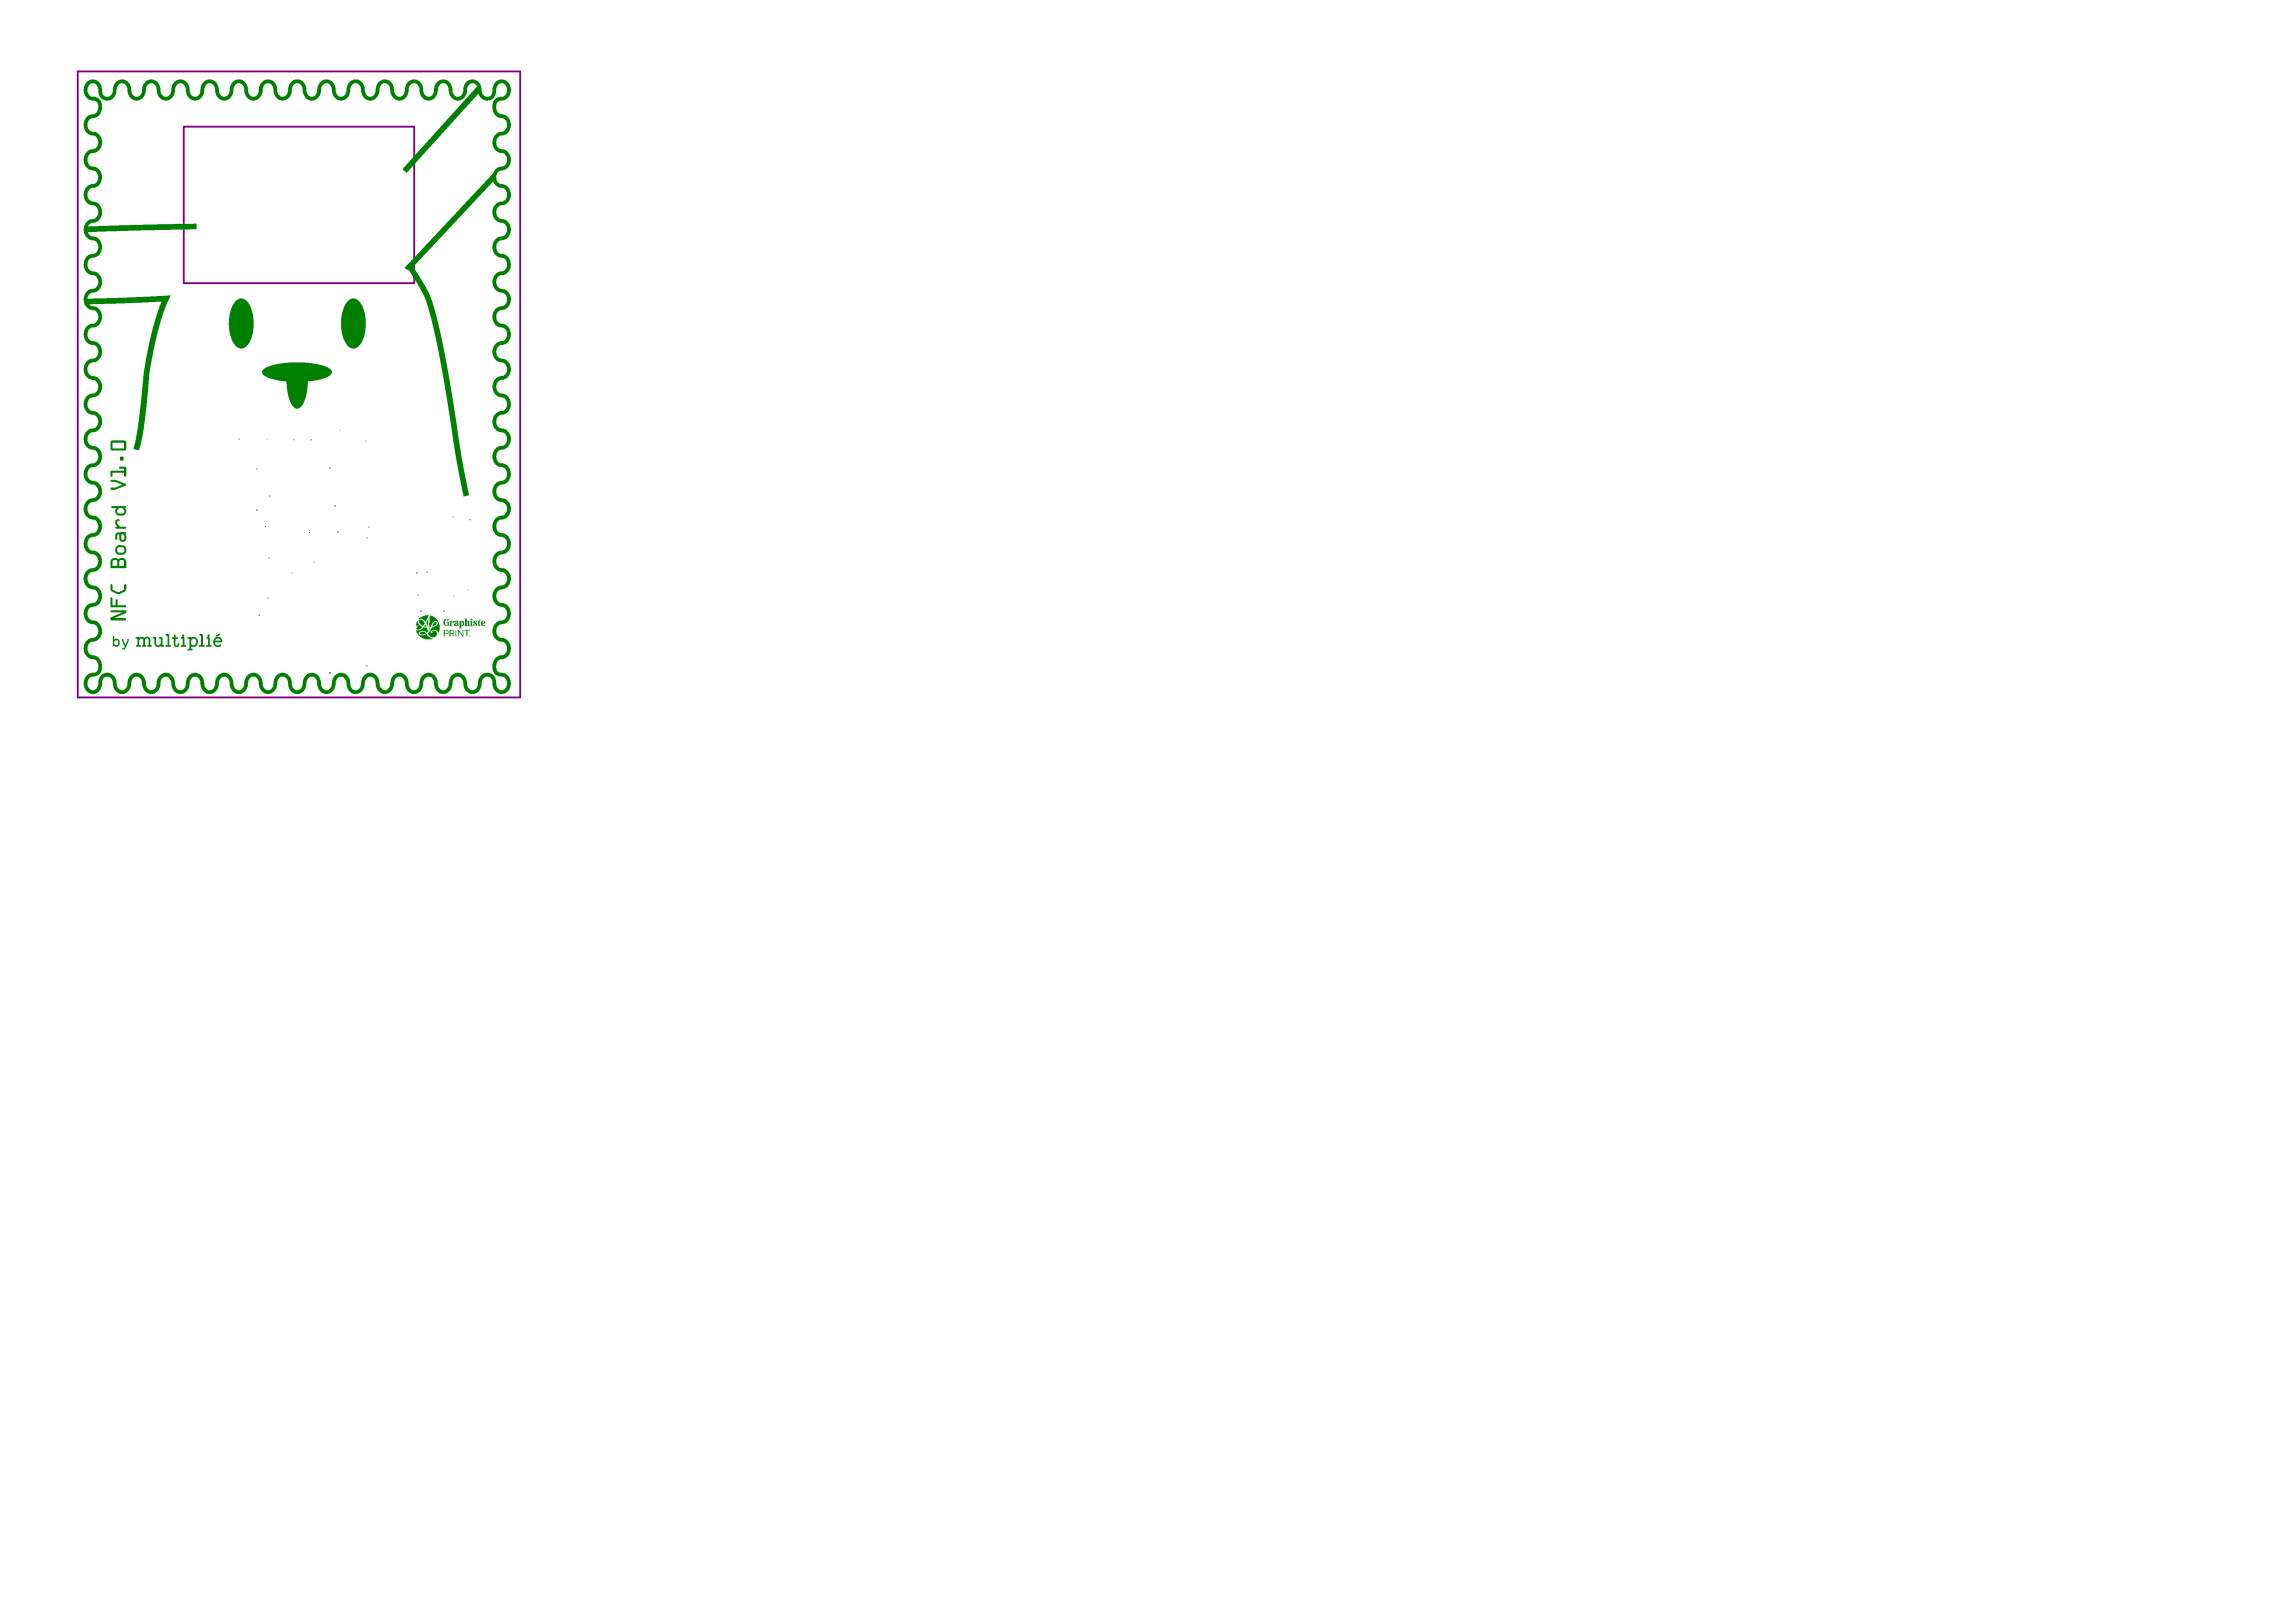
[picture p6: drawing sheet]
<svg xmlns="http://www.w3.org/2000/svg" width="297mm" height="210mm" viewBox="0 0 297 210" stroke-linecap="round" stroke-linejoin="round" font-family="sans-serif">
<path d="M10.1 9.2h57.2v81.1h-57.2zM23.8 16.4h29.8v20.2h-29.8z" fill="none" stroke="#800080" stroke-width=".24"/>
<g fill="#008000">
<path d="M60.9 80.1h.2v.1l-.1 .1z"/>
<path d="M55.5 81.3l.2-.1-.2 .3z"/>
<path d="M27.9 82.3l.4-.3h.2l-.1 .2-.3 .2h-.2z"/>
<path d="M15.5 59.1h.1a.25 .25 0 0 1 .4 .1v.4h-.4z"/>
<path d="M60.7 82.3l.1-.1 .1 .1-.1 .1z"/>
<path d="M54.3 81.9l.1-.1 .4-.1 .3 .3-.3 .1h-.4z"/>
<path d="M58.9 81.5h.1v.9h-.1z"/>
<path d="M54.2 80.2h.4l.2 .2a.3 .3 0 0 1-.1 .5l-.1 .1-.3-.3-.1-.2z"/>
<path d="M14.3 75.6h.2l.1 .1v.6v.1l.6 .2h.2l.6-.3v-.6l.2-.1 .1 .1v.7l-.8 .5-.5-.1-.7-.3z"/>
<path d="M55 80.9h.1l.1 .2h-.3z"/>
<path d="M23.6 82.2l.1-.1a.18 .18 0 0 1 .2 .2 .18 .18 0 0 1-.2 .1l.2 .1v1h.1l.1 .2h-.7l-.1-.1 .1-.1 .2-.1v-.7l-.2-.1 .1-.2h.1z"/>
<path d="M53.8 81.6h.3l.3-.1 .3-.3h.2l.3 .1 .1 .3h.1a.23 .23 0 0 1-.1 .2 .23 .23 0 0 1-.3-.1h-.6l-.2 .2v.2l.2 .1h.4l.4-.1 .3 .4 .5 .1-.3 .1h-.7l-.4-.1-.6-.5z"/>
<path d="M60.1 80.1l.3-.1v.3l.3 .1 .1 .6h-.3v-.6h-.1v.6h-.3l.1-.9z"/>
<path d="M14.3 77.3h.2l.1 .1v.9h.3v-.7l.3-.1v.8h1.1v.2l-2 .1z"/>
<path d="M56.1 80.7l.2-.2h.1l.1 .1-.2 .3-.4 .2z"/>
<path d="M59.2 81.5l.2 .1 .4 .6 .1-.7v.9l-.1-.1-.4-.6-.1 .7h-.1z"/>
<path d="M60.1 81.5h.7v.1h-.3l-.1 .8-.1-.1v-.7h-.2z"/>
<path d="M60.8 80.4l.3-.1v.6l.1 .1h-.3v-.5z"/>
<path d="M26.9 82.1h.1l.1 .1v.1v.1v.1v1h.3v.2h-.7v-.2h.2v-.8l-.2-.1v-.2h.3l-.2-.1z"/>
<path d="M25.8 82.1h.4v1.4h.2v.2h-.7l.1-.2h.2v-1.2l-.2-.1z"/>
<path d="M14.9 67.3l.4-.1h.1v.2l-.2 .1v.3l.3 .4h.8v.2h-1.3l-.1-.2 .3-.1-.3-.3z"/>
<path d="M17.5 82.5l.5-.1 .1 .1 .1-.1h.3l.2 .2 .2-.2h.3l.2 .3v.8h.2v.2h-.5v-.2h.1v-.8l-.1-.1h-.2l-.1 .2v.7h.1v.2h-.5v-.2h.1v-.8l-.1-.1h-.2l-.2 .2v.7h.2v.2h-.6v-.1l.2-.1v-.8l-.2-.1z"/>
<path d="M14.3 62.1h.7l1.2 .5 .1 .1-.2 .2-1.2 .5h-.5h-.1v-.3h.1h.5l.9-.4-.9-.3h-.6z"/>
<path d="M57.5 80.2l.1-.1h.4v.2h-.2l.1-.2-.3 .1v.6l.1 .1h.1l.1-.3-.1-.1h.3v.5l-.2-.1-.2 .1-.3-.2v-.4z"/>
<path d="M61.7 80.3h.2l.1-.1v.1h.1l-.1 .1v.5h.2l-.1 .1h-.2v-.6z"/>
<path d="M21.4 82.1l.5-.1v.1v1.4h.2v.2h-.7v-.1l.1-.1h.2v-1.2l-.3-.1z"/>
<path d="M22.5 82.1h.1l.1 .1v.3h.3l-.1 .2h-.2v.3l.1 .5h.1l.1-.2 .1-.1 .1 .1-.1 .4h-.2l-.3-.1-.1-.3v-.6l-.3-.1 .1-.1 .2-.1z"/>
<path d="M45 39l.6-.4h.3l.4 .2 .3 .3 .3 .6 .4 1.2v1.6l-.3 1.4-.4 .7-.3 .3-.4 .2h-.5l-.5-.4-.5-.8-.2-1-.1-1.8 .1-.5 .3-.9z"/>
<path d="M55.6 79.6l.7 .3 .3 .3 .3 .7v.6l-.2 .4-.1-.3-.2-.1h-.3l-.4 .2 .1 .2h.2l-.1-.2 .2-.1 .4 .1v.2v.4l-.3 .2-.5-.1-.4-.4 .5-.6a.32 .32 0 0 1 .4-.3l.4-.2v-.4l-.1-.1h-.4l-.2 .2-.1 .5-.3 .1z"/>
<path d="M54.3 80l.4-.3 .7-.1-.3 .9-.4-.3z"/>
<path d="M55.4 80.2v.8a.48 .48 0 0 1-.1-.7z"/>
<path d="M34.1 47.7l.6-.3 1.5-.4 1.1-.1h2.2l1.4 .2 1.2 .3 .6 .3 .3 .3v.3l-.4 .4-.5 .2-1.1 .3-1.1 .1-.2 1.7-.3 1-.3 .5-.3 .3-.5 .1-.5-.4-.3-.6-.3-1.1-.1-1.5-1.5-.1-1.3-.5-.4-.4v-.3z"/>
<path d="M30.4 39l.3-.3 .4-.1h.3l.4 .2 .6 .8 .4 1.3v1.5l-.2 1.2-.5 1-.3 .3-.4 .2h-.5l-.5-.4-.4-.6-.3-1.2-.1-.9 .1-1.2 .3-1.2z"/>
<path d="M54 80.3l.2 .5 .4 .3-.1 .2-.3 .2-.4-.1 .2-.1v-.4h-.2z"/>
<path d="M61.3 80.3h.2l.2 .1-.1 .2h-.1l.1-.2h-.2v.1l.3 .2v.2l-.1 .1h-.3v-.3h.1l-.1 .2h.3v-.1l-.3-.1a.19 .19 0 0 1-.1-.2 .19 .19 0 0 1 .1-.2z"/>
<path d="M19.8 82.5h.4v.9l.4 .1 .2-.2v-.6l-.2-.1-.1-.1 .1-.1h.3l.1 .1v1h.2v.2h-1l-.2-.4v-.6l-.2-.1z"/>
<path d="M14.3 60.9h1.7v-.2h-.6v-.2v-.1h.9v.1v1.1v.1h-.2l-.1-.5h-1.4v.4l-.3 .1z"/>
<path d="M14.3 79h2v.3v.1l-1.4 .5 1.3 .1 .1 .1v.1l-2 .1v-.4l1.5-.6-1.4-.1h-.1z"/>
<path d="M15.8 82.7h.2v.2l.2 .5 .3-.4v-.3h.2v.3l-.5 1h-.4v-.1h.2l.1-.2-.3-.7z"/>
<path d="M14.4 65.5h1.9v.1l-.1 .2 .1 .1v.4l-.3 .4h-.8l-.3-.3v-.4l.1-.2h-.5l-.1-.1zM15.3 65.9l-.1 .4 .1 .2h.7v-.1l.1-.4-.2-.2h-.5z"/>
<path d="M14.9 69.1l.2-.2h1.2v.2l-.1 .1 .1 .2v.4l-.1 .2-.4 .1-.3-.1-.1-.2v-.6h-.2v.6l-.2 .1-.1-.1zM15.7 69.2v.6l.3 .1 .1-.1v-.4l-.2-.3z"/>
<path d="M59.4 80.4l.4-.1 .2 .2v.4l-.1 .1h-.2v.3h-.3zM59.7 80.4v.5h.1l.1-.3-.1-.2z"/>
<path d="M15.1 70.6h.1h.9l.2 .4v.5l-.3 .3-.9-.1-.2-.3v-.4zM15.2 71v.4l.1 .1h.7l.1-.2v-.3l-.1-.2h-.7z"/>
<path d="M57.4 81.5h.5l.2 .3-.2 .2h-.4v.4l-.1-.1zM57.5 81.6v.4l.4-.1-.1-.3z"/>
<path d="M14.3 72.4l.3-.2h.5l.2 .1 .2-.1 .6 .1 .2 .4v.8h-2zM14.6 72.5v.7h.6l-.1-.7zM15.5 72.6l-.1 .6h.6v-.6l-.1-.1h-.3z"/>
<path d="M58.2 81.5h.4l.2 .1v.4h-.2l.2 .4-.3-.4h-.2v.3h-.1zM58.3 81.6v.4h.3l.1-.3-.1-.1z"/>
<path d="M62.3 80.4l.4-.1v.1l.1 .3h-.4v.2h.2l.2-.1-.1 .2h-.2l-.2-.1-.1-.3zM62.5 80.4l-.1 .2h.2v-.2z"/>
<path d="M24.3 82.5l.4-.1 .1 .1 .1-.1h.4l.3 .3v.5l-.1 .3-.4 .2h-.4v.3h.2h.1l-.1 .2h-.6v-.1v-.1h.2v-1.3l-.2-.1zM24.8 82.8l-.1 .6 .2 .1h.3l.2-.3-.1-.4-.1-.2h-.3z"/>
<path d="M14.6 82.3h.2v.5l.1-.2h.3l.2 .2 .1 .6-.2 .3h-.4l-.1-.1-.2 .1zM14.8 83v.3l.1 .2h.3l.1-.1v-.4l-.1-.1h-.3z"/>
<path d="M27.7 82.7l.3-.3 .6 .1 .2 .3-.1 .3h-.9v.1l.3 .3 .5-.1v.2l-.3 .1h-.5l-.2-.5zM28 82.7l-.2 .2h.7l-.1-.3z"/>
<path d="M58.2 80.4l.5-.1 .1 .1 .2-.1h.2l.1 .2v.4h.1v.1h-.6l-.1-.2 .4-.2v-.2h-.2v.2l-.1-.1-.3 .1 .1-.2h-.1l-.1 .1 .1 .5h-.3v-.1v-.4zM59 80.7l-.1 .2h.2v-.2z"/>
<path d="M14.4 57h1.8l.1 .2v1l-.1 .1h-1.8l-.1-.1v-1zM14.6 57.3v.7h1.4v-.7z"/>
<path d="M11.1 10.8l.4-.4 .5-.2 .7 .3 .5 .7v.9l.4 .4h.6l.3-.3 .1-.3v-.7l.2-.4 .4-.4 .6-.2 .5 .2 .4 .4 .3 .5v.8l.5 .4h.4l.3-.2 .2-.4v-.4l.1-.6 .5-.5 .5-.2 .5 .1 .5 .4 .2 .5 .1 .8 .4 .5h.4l.4-.3 .3-1.3 .5-.5 .5-.2 .6 .2 .4 .4 .2 .5 .1 .8 .4 .4h.4l.3-.2 .2-.4 .1-.6 .1-.4 .4-.5 .6-.2 .4 .1 .5 .4 .3 .5 .1 .8 .4 .5h.4l.3-.2 .2-.5 .1-.6 .2-.5 .4-.3 .5-.2 .5 .2 .5 .4 .2 .5v.7l.1 .3 .4 .2h.4l.3-.2 .2-.4v-.4l.1-.6 .5-.5 .6-.2 .6 .2 .4 .4 .1 .4 .1 .8 .5 .5h.3l.4-.2 .2-.5v-.6l.2-.5 .4-.3 .6-.2 .5 .2 .4 .3 .2 .6 .1 .7 .1 .3 .4 .2h.3l.3-.2 .2-.4v-.4l.2-.6 .4-.5 .6-.2 .6 .2 .4 .4 .2 .4 .1 .8 .2 .3 .2 .2h.4l.4-.2 .3-1.4 .4-.4 .3-.2h.7l.5 .4 .3 .6v.7l.2 .3 .3 .2h.4l.3-.2 .2-.4v-.6l.2-.5 .4-.4 .6-.2 .6 .2 .4 .4 .1 .5 .1 .7 .2 .3 .3 .2h.4l.3-.2 .4-1.4 .3-.4 .4-.2h.6l.6 .4 .2 .6 .1 .7 .1 .3 .4 .2h.4l.2-.2 .2-.4 .1-.7 .2-.4 .4-.4 .5-.2 .6 .2 .4 .4 .2 .5 .1 .7 .2 .3 .2 .2h.4l.4-.2 .3-1.4 .4-.4 .3-.2h.6l.6 .4 .3 .6v.7l.2 .3 .3 .2h.5l.3-.2 .1-.3 .1-.9 .3-.5 .2-.2 .6-.2 .3 .1 .3 .1 .3 .4 .3 .7v.5l-.2 .5-.6 .5-.9 .1-.2 .6v.5l.2 .4 .2 .1 .5 .1 .5 .2 .3 .4 .2 .6v.6l-.3 .5-.5 .4h-.5l-.4 .2-.1 .3-.1 .4 .2 .6 .3 .3h.5l.3 .2 .4 .4 .2 .6v.6l-.3 .6-.5 .3-.8 .2-.2 .2-.1 .5v.4l.2 .3 .2 .2h.5l.5 .2 .3 .4 .2 .6v.6l-.3 .5-.5 .4-.5 .1-.4 .1-.1 .3-.1 .4 .2 .7 .3 .2 .5 .1 .3 .1 .4 .5 .2 .5v.6l-.4 .7-.4 .2-.8 .2-.1 .2-.2 .5v.4l.2 .3 .3 .3h.4l.5 .2 .3 .3 .2 .7v.5l-.3 .5-.5 .5h-.5l-.4 .2-.1 .2-.1 .4 .2 .7 .3 .2 .5 .1 .3 .2 .4 .4 .2 .6v.5l-.3 .6-.6 .4-.7 .1-.1 .2-.2 .5v.4l.2 .4 .2 .1 .7 .1 .3 .2 .3 .4 .2 .6v.6l-.3 .5-.5 .4-.7 .1-.3 .4-.1 .4 .2 .6 .3 .3h.5l.3 .2 .4 .4 .2 .6v.6l-.3 .6-.5 .3-.8 .2-.2 .3-.1 .4 .2 .7 .2 .2h.5l.5 .2 .3 .4 .2 .6v.6l-.3 .5-.5 .4-.7 .2-.3 .3-.1 .4 .2 .7 .3 .2 .5 .1 .3 .1 .4 .5 .2 .5v.6l-.3 .6-.6 .4-.7 .1-.2 .3-.1 .4 .2 .7 .3 .3h.4l.5 .2 .3 .3 .2 .7v.5l-.3 .5-.5 .5-.7 .1-.2 .2-.2 .5 .2 .7 .3 .2 .5 .1 .3 .1 .4 .5 .2 .6v.5l-.3 .6-.6 .4-.7 .1-.2 .4-.1 .4 .2 .7 .3 .2h.5l.4 .2 .3 .4 .2 .6v.6l-.3 .5-.5 .4-.7 .1-.3 .4-.1 .4 .2 .6 .3 .3h.5l.3 .2 .4 .4 .2 .6v.6l-.3 .6-.6 .3-.7 .2-.2 .3-.1 .4 .2 .7 .3 .2 .5 .1 .4 .1 .3 .4 .2 .6v.6l-.3 .5-.4 .4-.8 .2-.2 .2-.2 .5 .2 .7 .3 .2 .5 .1 .3 .1 .4 .5 .2 .5v.6l-.3 .6-.6 .4-.7 .1-.2 .3-.1 .4v.6l.2 .3 1.1 .2 .3 .3 .2 .4 .1 .4v.5l-.3 .5-.3 .3-.4 .2h-.4l-.4-.2-.5-.6-.1-1-.4-.4h-.5l-.4 .3-.2 1.3-.4 .4-.4 .2h-.7l-.5-.4-.3-.6v-.7l-.1-.3-.3-.2h-.5l-.3 .2-.2 .3v.5l-.1 .6-.4 .4-.4 .2-.8-.1-.4-.4-.3-.6v-.6l-.1-.3-.3-.2h-.5l-.3 .2-.2 .5v.5l-.1 .4-.3 .4-.5 .2h-.6l-.5-.4-.3-.6-.1-.7-.1-.3-.3-.2h-.4l-.3 .2-.2 .4v.4l-.2 .6-.4 .4-.4 .2-.7-.1-.5-.4-.2-.5-.1-.9-.4-.3h-.4l-.3 .2-.4 1.4-.3 .4-.4 .2h-.7l-.5-.4-.2-.5-.2-.9-.4-.4h-.4l-.3 .2-.2 .4v.5l-.1 .5-.4 .4-.4 .2-.8-.1-.4-.4-.2-.5-.1-.8-.5-.4h-.4l-.3 .2-.3 1.4-.3 .4-.5 .2h-.6l-.5-.4-.3-.5-.1-.9-.4-.4h-.4l-.4 .2-.1 .4v.5l-.2 .5-.4 .4-.4 .2-.7-.1-.5-.4-.2-.5-.1-.8-.4-.4h-.4l-.4 .2-.3 1.4-.3 .4-.4 .2h-.7l-.5-.4-.3-.6v-.7l-.5-.5h-.4l-.3 .2-.2 .4v.7l-.2 .4-.4 .4-.3 .1h-.7l-.5-.5-.2-.5-.1-.8-.5-.4h-.4l-.3 .2-.4 1.4-.3 .4-.4 .2h-.5l-.6-.3-.3-.6-.1-.8-.2-.4-.2-.1h-.5l-.2 .2-.2 .3v.6l-.3 .6-.4 .4-.3 .1h-.6l-.6-.5-.2-.5-.1-.8-.4-.4h-.5l-.3 .2-.3 1.4-.4 .4-.4 .2h-.5l-.6-.3-.3-.6v-.8l-.2-.3-.3-.2h-.5l-.3 .2-.1 .3-.1 .9-.2 .5-.3 .2-.3 .1h-.5l-.4-.2-.3-.2-.3-.9 .1-.7 .2-.4 .4-.3 1-.1 .2-.3v-.6l-.2-.5-.1-.2-.7-.1-.5-.3-.4-.7v-.7l.3-.6 .3-.3 .4-.1 .4-.1 .4-.3 .1-.7-.2-.6-.4-.1-.5-.1-.5-.4-.3-.5v-.5l.1-.5 .4-.5 .4-.2 .5-.1 .3-.2 .2-.3v-.5l-.2-.5-.1-.1-.7-.2-.5-.3-.3-.4-.1-.7 .3-.8 .3-.3 .4-.2h.4l.4-.3 .1-.7-.3-.6-.2-.2h-.6l-.5-.4-.3-.6v-.4l.1-.6 .4-.4 .4-.3h.5l.3-.3 .2-.2v-.5l-.2-.5-.1-.2-.7-.1-.5-.3-.3-.4-.1-.7 .3-.8 .3-.3 .3-.2 .5-.1 .4-.3 .1-.7-.1-.3-.3-.3-.7-.1-.5-.4-.3-.6v-.4l.1-.6 .2-.4 .4-.3 .9-.1 .3-.5v-.4v-.3l-.3-.4-.7-.1-.5-.3-.3-.4-.1-.8 .3-.8 .3-.3 .3-.1 .5-.1 .4-.3 .1-.7-.3-.6-.2-.1-.6-.1-.5-.4-.3-.5v-.5l.1-.5 .4-.5 .4-.2 .5-.1 .3-.2 .2-.3v-.5l-.2-.5-.1-.1-.8-.2-.5-.4-.3-.5v-.5l.3-.8 .3-.3 .3-.2h.5l.4-.3 .1-.7-.3-.6-.2-.2h-.6l-.5-.4-.3-.6v-.4l.1-.6 .4-.5 .5-.2 .5-.1 .2-.1 .2-.3v-.5l-.2-.5-.1-.2-.8-.1-.5-.5-.3-.5v-.4l.3-.8 .3-.3 .4-.2 .4-.1 .3-.2 .2-.5v-.3l-.3-.6-.2-.1h-.6l-.5-.4-.3-.6v-.4l.1-.6 .4-.5 .5-.2h.4l.3-.3 .2-.3v-.5l-.2-.4-.1-.2-.8-.2-.5-.4-.3-.5v-.5l.3-.8 .3-.3 .3-.1 .5-.1 .3-.2 .2-.5v-.3l-.3-.6-.2-.1-.6-.1-.5-.4-.3-.5v-.5l.1-.5 .4-.6 .5-.2h.4l.3-.2 .2-.3v-.5l-.2-.5-.1-.1-.8-.2-.5-.5-.3-.4v-.5l.3-.8 .3-.3 .3-.2h.5l.3-.3 .2-.4v-.3l-.3-.6-.2-.2h-.6l-.5-.4-.3-.6v-.4l.1-.6 .4-.5 .5-.2h.4l.3-.3 .2-.5v-.4l-.1-.3-.2-.2-.8-.1-.6-.6-.2-.8zM11.5 11l-.2 .4v.5l.2 .3 .3 .3h.4l.5 .2 .3 .3 .2 .5v.7l-.2 .5-.3 .3-.4 .3h-.5l-.3 .2-.2 .4v.5l.4 .6 .7 .1 .5 .3 .3 .6v.7l-.2 .5-.4 .4-.4 .2h-.5l-.2 .3-.2 .3v.5l.3 .5 .2 .1 .7 .1 .4 .4 .3 .7v.5l-.2 .6-.3 .3-.4 .2h-.5l-.3 .3-.2 .4v.5l.4 .5 .8 .2 .4 .2 .3 .6v.7l-.2 .5-.4 .5-.9 .2-.3 .4 7.1-.2 6.9-.1v.7l-8.8 .1-5.2 .3 .3 .4 .6 .1 .4 .2 .3 .4 .2 .3v.7l-.2 .6-.4 .4-.8 .2-.3 .2-.2 .4v.5l.4 .5 .8 .2 .3 .2 .4 .6v.7l-.3 .7-.4 .4-.8 .2-.3 .4-.1 .3 6.2-.2 4.6-.3-.6 1.2-.6 1.7-1.1 4.2-.5 3.3-.3 3.6-.4 3.3-.3 1.8-.4 1-.7-.3 .3-.8 .5-2.7 .6-6.5 .6-3.1 .6-2.6 1.1-3.2-9.4 .3 .3 .2h.4l.5 .2 .3 .4 .2 .6v.5l-.3 .7-.5 .3-.8 .2-.3 .5v.5l.2 .4 .3 .2 .4 .1 .6 .2 .2 .3 .2 .5v.6l-.3 .6-.5 .5-.7 .1-.4 .5v.5l.2 .5 .3 .2h.5l.4 .2 .4 .4 .1 .5v.5l-.3 .7-.5 .4-.8 .1-.3 .6v.5l.2 .3 .3 .2 .4 .1 .4 .2 .4 .3 .2 .6v.5l-.3 .7-.5 .4-.7 .1-.4 .6v.5l.2 .4 .3 .2h.5l.4 .2 .3 .4 .2 .5v.5l-.3 .7-.5 .4-.8 .2-.3 .5v.5l.2 .4 .3 .2h.4l.4 .2 .4 .3 .2 .6v.6l-.3 .6-.5 .4-.7 .2-.4 .5v.5l.2 .4 .3 .2 .5 .1 .4 .1 .4 .5 .1 .5v.5l-.3 .7-.5 .3-.8 .2-.3 .5v.5l.2 .4 .3 .3h.4l.4 .1 .4 .4 .2 .5v.6l-.3 .6-.5 .5-.7 .1-.4 .5v.5l.2 .4 .3 .3h.5l.4 .2 .4 .5 .1 .4v.5l-.3 .7-.5 .4-.8 .1-.3 .6v.5l.2 .3 .3 .3h.4l.4 .2 .4 .3 .2 .6v.6l-.3 .6-.5 .4-.7 .1-.4 .6v.5l.2 .4 .3 .2h.5l.4 .2 .4 .5 .1 .4v.7l-.2 .5-.4 .3-.9 .2-.3 .3-.1 .8 .2 .3 .3 .3h.5l.2-.2 .2-.3v-.7l.2-.5 .4-.4 .4-.1h.6l.6 .5 .2 .5v.7l.2 .4 .3 .1h.4l.3-.3 .2-.3v-.7l.2-.4 .3-.3 .5-.2h.6l.5 .4 .2 .5 .1 .8 .5 .5h.4l.3-.2 .1-.3 .1-.7 .2-.5 .3-.4 .5-.1h.5l.6 .5 .2 .5 .1 .7 .2 .3 .3 .2h.3l.4-.3 .1-.3 .1-.7 .2-.4 .3-.3 .5-.2h.6l.4 .4 .3 .4 .1 .9 .5 .5h.3l.3-.2 .2-.3 .2-1.1 .4-.5 .4-.1h.6l.6 .5 .2 .5v.7l.2 .3 .4 .2h.3l.3-.2 .2-.4v-.5l.1-.4 .4-.5 .5-.2h.7l.4 .4 .3 .6v.7l.5 .5h.3l.3-.1 .3-.4v-.7l.1-.4 .5-.5 .4-.1h.6l.5 .4 .3 .6v.7l.3 .4 .2 .1h.4l.3-.2 .2-.4v-.5l.1-.5 .4-.4 .5-.2h.6l.4 .4 .3 .6 .1 .7 .1 .2 .4 .3h.3l.3-.1 .2-.4 .1-.7 .1-.4 .3-.4 .6-.2h.6l.4 .4 .3 .6 .1 .7 .2 .4 .3 .1h.4l.2-.2 .2-.4v-.5l.2-.5 .4-.5 .4-.1h.7l.4 .3 .3 .7v.7l.1 .2 .4 .3h.3l.4-.3 .4-1.4 .2-.3 .6-.2h.6l.5 .4 .2 .5 .2 .9 .2 .3 .2 .1h.4l.3-.2 .3-1.4 .4-.5 .5-.1h.6l.4 .3 .3 .7 .1 .8 .2 .3 .3 .1h.3l.4-.3 .3-1.4 .5-.4 .4-.1h.6l.5 .4 .2 .5 .1 .9 .3 .3 .2 .1h.4l.2-.2 .4-1.4 .4-.5 .4-.1h.7l.5 .4 .2 .5v.8l.3 .4 .3 .1h.3l.4-.3 .1-.3v-.6l-.2-.3-.3-.2-.6-.1-.4-.1-.2-.3-.2-.5v-.7l.3-.7 .6-.4 .7-.1 .3-.5v-.5l-.1-.4-.4-.3h-.4l-.4-.1-.4-.5-.2-.5v-.5l.3-.6 .5-.5 .7-.1 .4-.5v-.6l-.2-.3-.3-.3h-.5l-.4-.2-.3-.3-.2-.6v-.7l.3-.5 .6-.4 .7-.1 .3-.5v-.6l-.1-.3-.4-.3h-.4l-.4-.2-.4-.4-.2-.5v-.5l.3-.7 .5-.4 .7-.1 .4-.6v-.5l-.2-.4-.3-.2h-.5l-.4-.2-.3-.4-.2-.6v-.6l.3-.5 .6-.4 .7-.2 .3-.4v-.7l-.1-.2-.4-.3h-.4l-.4-.2-.4-.4-.2-.6v-.4l.3-.7 .5-.4 .7-.2 .4-.5v-.6l-.2-.3-.3-.2-.5-.1-.5-.2-.3-.6-.1-.3v-.7l.3-.5 .6-.4 .7-.1 .3-.5v-.6l-.2-.4-.3-.2h-.4l-.4-.1-.4-.5-.2-.5v-.5l.3-.6 .4-.4 .8-.2 .4-.5v-.6l-.2-.3-.3-.3h-.5l-.5-.3-.3-.5-.1-.3v-.7l.3-.5 .5-.4 .7-.1 .2-.2 .2-.3v-.6l-.2-.4-.3-.2h-.4l-.4-.2-.4-.4-.2-.5v-.5l.3-.7 .4-.4 .8-.1 .4-.6v-.5l-.1-.3-.4-.3h-.5l-.5-.3-.3-.5-.1-.4v-.6l.3-.5 .4-.4 .9-.2 .3-.4v-.7l-.1-.2-.4-.3h-.4l-.5-.2-.2-.3-.3-.7v-.4l.3-.7 .4-.4 .8-.2 .4-.5v-.6l-.1-.3-.4-.2-.5-.1-.5-.2-.3-.6-.1-.3v-.7l.3-.5 .4-.3 .8-.2 .2-.1 .2-.4v-.6l-.2-.4-.2-.1-.5-.1-.5-.2-.4-.5-.1-.4v-.5l.3-.6 .4-.4 .7-.2 .4-.2 .1-.3v-.6l-.1-.3-.4-.3h-.5l-.3-.1-.4-.4-.1-.3h-.1l-10.2 11v.2l.9 1.3 1.1 1.9 .6 1.5 .7 2.6 1.3 6.8 1.7 10.8 .9 4.4-.1 .1-.7 .1-.1-.6-1-5.6-.8-5.2-.9-5.5-.8-3.9-.8-3.3-.5-1.6-.9-1.7-1.1-1.7-.7-.4 .9-1 10.2-10.8 .4-.4 .2-.5 .4-.4 .9-.1 .2-.3 .1-.8-.2-.4-.3-.2h-.4l-.5-.2-.4-.5-.1-.4v-.5l.3-.7 .4-.4 .8-.1 .4-.6v-.5l-.1-.3-.4-.3h-.5l-.5-.3-.3-.5-.1-.4v-.6l.2-.5 .5-.4 .8-.1 .3-.3 .1-.9-.2-.4-.3-.1h-.4l-.3 .2-.2 .3-.1 1-.5 .6-.5 .1h-.5l-.5-.4-.2-.5-9.1 10.1a.18 .18 0 0 1-.2 .1 .18 .18 0 0 1-.2-.1l-.1-.1a.23 .23 0 0 1-.2-.2 .23 .23 0 0 1 .2-.2l9.4-10.4-.1-.3-.1-.1-.5-.1-.4 .3-.2 .3v.7l-.2 .4-.3 .3-.6 .2h-.5l-.4-.3-.3-.7-.1-.8-.5-.4h-.4l-.3 .2-.1 .3-.1 .9-.2 .3-.3 .4-.6 .1h-.5l-.5-.4-.2-.5-.1-.9-.5-.4h-.3l-.4 .3-.3 1.2-.4 .5-.5 .2-.7-.1-.4-.4-.2-.5-.1-.8-.4-.4h-.4l-.3 .2-.2 .3v.7l-.2 .4-.4 .5-.5 .1-.6-.1-.4-.3-.2-.5-.1-.8-.5-.5h-.4l-.3 .2-.2 .4v.5l-.2 .5-.4 .5-.5 .1-.6-.1-.4-.4-.2-.5-.1-.8-.5-.4h-.4l-.3 .2-.1 .3-.1 .7-.1 .4-.5 .5-.4 .1h-.6l-.4-.4-.3-.5-.1-.8-.5-.5h-.3l-.4 .2-.3 1.4-.4 .4-.5 .2-.7-.1-.4-.4-.2-.5-.1-.8-.4-.4h-.4l-.3 .1-.2 .4v.7l-.2 .4-.4 .5-.5 .1h-.4l-.6-.4-.3-.5-.1-.8-.4-.5h-.4l-.3 .2-.4 1.4-.3 .4-.6 .2-.7-.1-.3-.4-.3-.5v-.7l-.2-.3-.3-.2h-.4l-.2 .1-.3 .5v.4l-.2 .7-.4 .4-.5 .1h-.4l-.6-.4-.2-.5-.1-.8-.5-.5h-.3l-.4 .2-.3 1.4-.4 .4-.6 .2-.6-.1-.4-.4-.2-.5-.1-.7-.1-.3-.3-.2h-.4l-.3 .1-.2 .5-.1 .6-.1 .5-.4 .4-.5 .1h-.4l-.6-.4-.3-.5-.1-.8-.4-.5h-.4l-.3 .2-.4 1.4-.5 .5-.4 .1h-.6l-.4-.4-.3-.6v-.7l-.3-.4-.6-.1z"/>
</g>
</svg>
